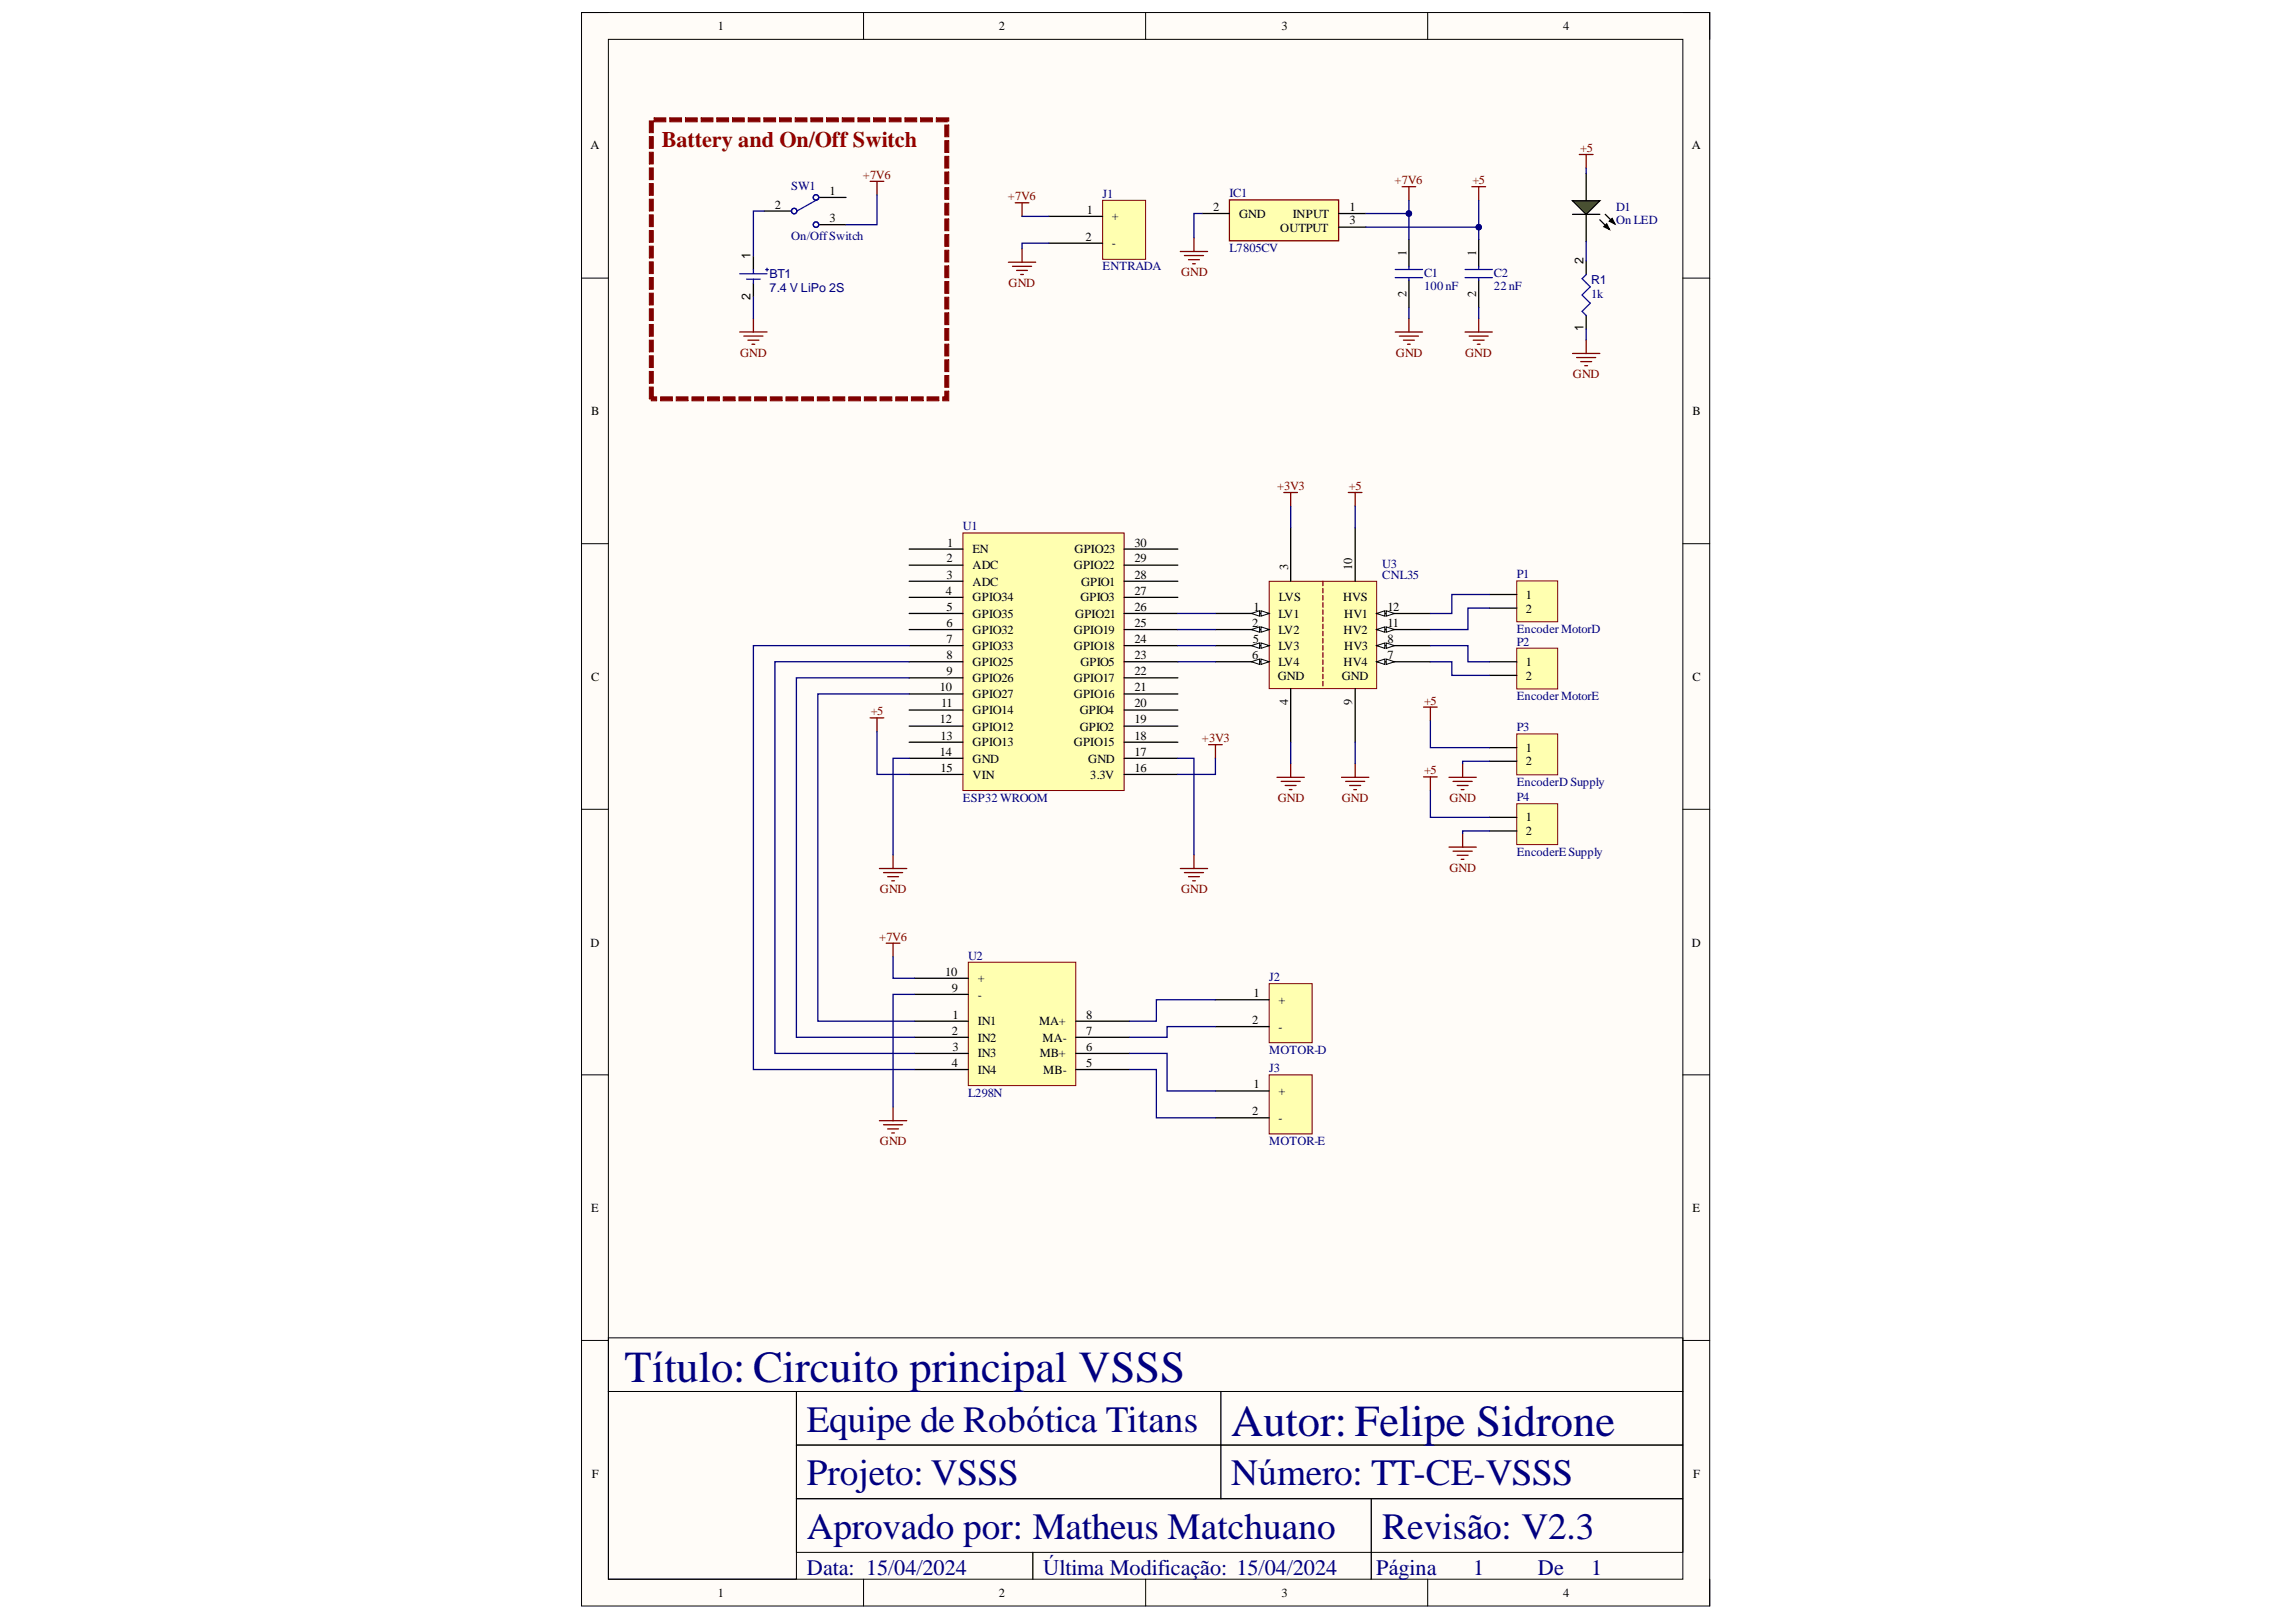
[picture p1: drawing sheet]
<svg xmlns="http://www.w3.org/2000/svg" width="297mm" height="210mm" viewBox="0 0 297 210" stroke-linecap="round" stroke-linejoin="round" font-family="sans-serif">
<defs><g id="words">
<g font-size="5.7" fill="#000080">
<text x="80.8" y="178.8">Título: Circuito principal VSSS</text>
<text x="159.3" y="185.8">Autor:Felipe Sidrone</text>
</g>
<g font-size="4.8" fill="#000080">
<text x="104.4" y="185.3">Equipe de Robótica Titans</text>
<text x="104.4" y="192.2">Projeto: VSSS</text>
<text x="159.3" y="192.2">Número: TT-CE-VSSS</text>
<text x="104.4" y="199.1">Aprovado por: Matheus Matchuano</text>
<text x="178.8" y="199.1">Revisão: V2.3</text>
</g>
<text font-size="2.9" fill="#980000" x="85.6" y="19.1">Battery and On/Off Switch</text>
<g font-size="2.9" fill="#000080">
<text x="104.4" y="203.8">Data: 15/04/2024</text>
<text x="135" y="203.8">Última Modificação: 15/04/2024</text>
<text x="178.1" y="203.8">Página</text>
<text x="190.6" y="203.8">1</text>
<text x="198.9" y="203.8">De</text>
<text x="205.9" y="203.8">1</text>
</g>
<g font-size="1.6">
<text x="92.9" y="3.9">1</text>
<text x="129.2" y="3.9">2</text>
<text x="165.8" y="3.9">3</text>
<text x="202.2" y="3.9">4</text>
<text x="76.4" y="19.3">A</text>
<text x="218.9" y="19.3">A</text>
<text x="100.2" y="27">2</text>
<text x="107.3" y="25.2">1</text>
<text x="107.3" y="28.7">3</text>
<text x="140.6" y="27.7">1</text>
<text x="143.8" y="28.5">+</text>
<text x="156.9" y="27.3">2</text>
<text x="160.3" y="28.2">GND</text>
<text x="165.6" y="30">OUTPUT</text>
<text x="167.2" y="28.2">INPUT</text>
<text x="174.6" y="27.3">1</text>
<text x="174.6" y="29">3</text>
<text x="97.1" y="33.5" transform="rotate(-90 97.1 33.5)">1</text>
<text x="140.5" y="31.1">2</text>
<text x="143.8" y="32">-</text>
<text x="181.9" y="33.1" transform="rotate(-90 181.9 33.1)">1</text>
<text x="191" y="33.1" transform="rotate(-90 191 33.1)">1</text>
<text x="204.8" y="34.1" transform="rotate(-90 204.8 34.1)">2</text>
<text x="97.1" y="38.8" transform="rotate(-90 97.1 38.8)">2</text>
<text x="181.9" y="38.4" transform="rotate(-90 181.9 38.4)">2</text>
<text x="191" y="38.4" transform="rotate(-90 191 38.4)">2</text>
<text x="204.8" y="42.8" transform="rotate(-90 204.8 42.8)">1</text>
<text x="76.5" y="53.7">B</text>
<text x="219" y="53.7">B</text>
<text x="122.5" y="70.7">1</text>
<text x="125.8" y="71.6">EN</text>
<text x="139" y="71.6">GPIO23</text>
<text x="146.8" y="70.7">30</text>
<text x="122.4" y="77">4</text>
<text x="122.5" y="72.8">2</text>
<text x="122.5" y="74.9">3</text>
<text x="125.8" y="73.7">ADC</text>
<text x="125.8" y="75.8">ADC</text>
<text x="125.8" y="77.8">GPIO34</text>
<text x="138.9" y="73.7">GPIO22</text>
<text x="139.8" y="77.8">GPIO3</text>
<text x="139.9" y="75.8">GPIO1</text>
<text x="146.8" y="77">27</text>
<text x="146.8" y="74.9">28</text>
<text x="146.8" y="72.8">29</text>
<text x="165.5" y="77.8">LVS</text>
<text x="166.6" y="73.8" transform="rotate(-90 166.6 73.8)">3</text>
<text x="173.7" y="77.8">HVS</text>
<text x="174.9" y="73.8" transform="rotate(-90 174.9 73.8)">10</text>
<text x="197.4" y="77.5">1</text>
<text x="122.5" y="79">5</text>
<text x="122.5" y="81.1">6</text>
<text x="122.5" y="83.2">7</text>
<text x="125.8" y="79.9">GPIO35</text>
<text x="125.8" y="82.1">GPIO32</text>
<text x="138.9" y="82.1">GPIO19</text>
<text x="139.1" y="79.9">GPIO21</text>
<text x="146.8" y="83.2">24</text>
<text x="146.8" y="81.1">25</text>
<text x="146.8" y="79">26</text>
<text x="162" y="81.1">2</text>
<text x="162.1" y="83.2">5</text>
<text x="162.2" y="79">1</text>
<text x="165.4" y="79.9">LV1</text>
<text x="165.4" y="82.1">LV2</text>
<text x="173.8" y="82.1">HV2</text>
<text x="173.9" y="79.9">HV1</text>
<text x="179.5" y="79">12</text>
<text x="179.5" y="81.1">11</text>
<text x="179.5" y="83.2">8</text>
<text x="197.4" y="79.3">2</text>
<text x="76.5" y="88.1">C</text>
<text x="121.6" y="89.5">10</text>
<text x="122.5" y="85.3">8</text>
<text x="122.5" y="87.4">9</text>
<text x="125.8" y="84.1">GPIO33</text>
<text x="125.8" y="86.2">GPIO25</text>
<text x="125.8" y="88.3">GPIO26</text>
<text x="138.9" y="88.3">GPIO17</text>
<text x="138.9" y="84.1">GPIO18</text>
<text x="139.8" y="86.2">GPIO5</text>
<text x="146.8" y="89.5">21</text>
<text x="146.8" y="87.4">22</text>
<text x="146.8" y="85.3">23</text>
<text x="162" y="85.3">6</text>
<text x="165.3" y="88">GND</text>
<text x="165.4" y="84.1">LV3</text>
<text x="165.4" y="86.2">LV4</text>
<text x="173.6" y="88">GND</text>
<text x="173.8" y="86.2">HV4</text>
<text x="173.9" y="84.1">HV3</text>
<text x="179.5" y="85.3">7</text>
<text x="197.4" y="86.2">1</text>
<text x="197.4" y="88">2</text>
<text x="219" y="88.1">C</text>
<text x="121.6" y="93.6">12</text>
<text x="121.7" y="95.7">13</text>
<text x="121.8" y="91.5">11</text>
<text x="125.8" y="90.3">GPIO27</text>
<text x="125.8" y="92.4">GPIO14</text>
<text x="125.8" y="94.5">GPIO12</text>
<text x="138.9" y="90.3">GPIO16</text>
<text x="139.7" y="94.5">GPIO2</text>
<text x="139.7" y="92.4">GPIO4</text>
<text x="146.8" y="95.7">18</text>
<text x="146.8" y="93.6">19</text>
<text x="146.8" y="91.5">20</text>
<text x="166.6" y="91.3" transform="rotate(-90 166.6 91.3)">4</text>
<text x="174.9" y="91.3" transform="rotate(-90 174.9 91.3)">9</text>
<text x="121.6" y="97.8">14</text>
<text x="121.7" y="99.9">15</text>
<text x="125.8" y="96.6">GPIO13</text>
<text x="125.8" y="98.7">GND</text>
<text x="125.8" y="100.8">VIN</text>
<text x="138.9" y="96.6">GPIO15</text>
<text x="140.8" y="98.7">GND</text>
<text x="141" y="100.8">3.3V</text>
<text x="146.8" y="99.9">16</text>
<text x="146.8" y="97.8">17</text>
<text x="197.4" y="97.3">1</text>
<text x="197.4" y="99">2</text>
<text x="197.4" y="106.3">1</text>
<text x="197.4" y="108.1">2</text>
<text x="76.4" y="122.5">D</text>
<text x="218.9" y="122.5">D</text>
<text x="122.3" y="126.3">10</text>
<text x="123.1" y="128.3">9</text>
<text x="123.2" y="131.9">1</text>
<text x="126.5" y="127.1">+</text>
<text x="126.5" y="129.2">-</text>
<text x="140.5" y="131.9">8</text>
<text x="162.2" y="129.1">1</text>
<text x="165.4" y="129.9">+</text>
<text x="123.1" y="133.9">2</text>
<text x="123.2" y="136">3</text>
<text x="126.5" y="132.7">IN1</text>
<text x="126.5" y="134.8">IN2</text>
<text x="126.5" y="136.8">IN3</text>
<text x="134.5" y="132.7">MA+</text>
<text x="134.5" y="136.8">MB+</text>
<text x="134.9" y="134.8">MA-</text>
<text x="140.5" y="136">6</text>
<text x="140.5" y="133.9">7</text>
<text x="162" y="132.5">2</text>
<text x="165.4" y="133.4">-</text>
<text x="123.1" y="138.1">4</text>
<text x="126.5" y="139">IN4</text>
<text x="135" y="139">MB-</text>
<text x="140.5" y="138.1">5</text>
<text x="162.2" y="140.8">1</text>
<text x="165.4" y="141.7">+</text>
<text x="162" y="144.4">2</text>
<text x="165.4" y="145.2">-</text>
<text x="76.5" y="156.8">E</text>
<text x="219" y="156.8">E</text>
<text x="76.6" y="191.2">F</text>
<text x="219" y="191.2">F</text>
<text x="92.9" y="206.7">1</text>
<text x="129.2" y="206.7">2</text>
<text x="165.8" y="206.7">3</text>
<text x="202.2" y="206.7">4</text>
</g>
<g font-size="1.6" fill="#800000">
<text x="111.6" y="23.1">+7V6</text>
<text x="180.4" y="23.8">+7V6</text>
<text x="190.5" y="23.8">+5</text>
<text x="204.4" y="19.7">+5</text>
<text x="130.4" y="25.9">+7V6</text>
<text x="152.8" y="35.7">GND</text>
<text x="130.5" y="37.1">GND</text>
<text x="95.7" y="46.2">GND</text>
<text x="180.6" y="46.2">GND</text>
<text x="189.6" y="46.2">GND</text>
<text x="203.5" y="49">GND</text>
<text x="165.2" y="63.4">+3V3</text>
<text x="174.5" y="63.4">+5</text>
<text x="112.6" y="92.5">+5</text>
<text x="184.2" y="91.2">+5</text>
<text x="155.5" y="96.1">+3V3</text>
<text x="184.2" y="100.2">+5</text>
<text x="165.3" y="103.7">GND</text>
<text x="173.6" y="103.7">GND</text>
<text x="187.5" y="103.7">GND</text>
<text x="187.5" y="112.8">GND</text>
<text x="113.8" y="115.6">GND</text>
<text x="152.8" y="115.6">GND</text>
<text x="113.7" y="121.7">+7V6</text>
<text x="113.8" y="148.2">GND</text>
</g>
<g font-size="1.6" fill="#000080">
<text x="102.3" y="24.6">SW1</text>
<text x="142.6" y="25.6">J1</text>
<text x="159" y="25.5">IC1</text>
<text x="209.1" y="27.3">D1</text>
<text x="209.1" y="29">On LED</text>
<text x="99.6" y="36">BT1</text>
<text x="102.3" y="31.1">On/OffSwitch</text>
<text x="142.6" y="34.9">ENTRADA</text>
<text x="159" y="32.6">L7805CV</text>
<text x="184.2" y="35.8">C1</text>
<text x="193.3" y="35.8">C2</text>
<text x="99.6" y="37.7">7.4 V LiPo 2S</text>
<text x="184.2" y="37.6">100 nF</text>
<text x="193.3" y="37.6">22 nF</text>
<text x="205.9" y="38.6">1k</text>
<text x="205.9" y="36.8">R1</text>
<text x="124.6" y="68.6">U1</text>
<text x="178.8" y="73.5">U3</text>
<text x="178.8" y="74.9">CNL35</text>
<text x="196.2" y="74.8">P1</text>
<text x="196.2" y="83.6">P2</text>
<text x="196.2" y="81.9">Encoder MotorD</text>
<text x="196.2" y="94.6">P3</text>
<text x="196.2" y="90.6">Encoder MotorE</text>
<text x="196.2" y="101.7">EncoderD Supply</text>
<text x="124.6" y="103.7">ESP32 WROOM</text>
<text x="196.2" y="103.7">P4</text>
<text x="196.2" y="110.8">EncoderE Supply</text>
<text x="125.2" y="124.2">U2</text>
<text x="164.2" y="127">J2</text>
<text x="164.2" y="136.3">MOTOR-D</text>
<text x="125.2" y="141.9">L298N</text>
<text x="164.2" y="138.8">J3</text>
<text x="164.2" y="148.2">MOTOR-E</text>
</g>
</g></defs>
<path d="M75.2 1.6h146v206.2h-146z" fill-rule="evenodd" fill="#fffcf8"/>
<path d="M75.2 1.6h146v206.2h-146z" fill="none" stroke="#000" stroke-width=".13"/>
<path d="M78.7 5.1h139v199.3h-139z" fill-rule="evenodd" fill="#fffcf8"/>
<g fill="none" stroke="#000" stroke-width=".13">
<path d="M75.2 1.6h3.5M78.7 5.1h139v199.3h-139zM111.7 1.6v3.5M148.2 1.6v3.5M184.7 1.6v3.5M217.7 1.6h3.5v3.5M75.2 36h3.5M217.7 36h3.5M75.2 70.4h3.5M217.7 70.4h3.5M75.2 104.7h3.5M217.7 104.7h3.5"/>
<path d="M75.2 139.1h3.5M217.7 139.1h3.5M75.2 173.5h3.5M78.7 173.1h139v7h-139zM217.7 173.5h3.5M78.7 180.1h24.3v24.3h-24.3zM103 180.1h114.7v6.9h-114.7zM103 187h114.7v6.9h-114.7zM103 193.9h114.7v7h-114.7zM111.7 204.4v3.4M148.2 204.4v3.4M184.7 204.4v3.4"/>
<path d="M221.2 204.4v3.4"/>
</g>
<path d="M157.9 180.1v13.8M177.4 193.9v10.5M133.6 200.9v3.5" fill="none" stroke="#000" stroke-width=".17"/>
<path d="M124.6 69h20.8v33.3h-20.8z" fill-rule="evenodd" fill="#ffffb0"/>
<path d="M124.6 69h20.8v33.3h-20.8z" fill="none" stroke="#800000" stroke-width=".13"/>
<g fill="none" stroke="#000" stroke-width=".17">
<path d="M117.6 71.1h7M117.6 73.1h7M117.6 75.2h7M117.6 77.3h7M117.6 79.4h7M145.4 71.1h7M145.4 73.1h7M145.4 75.2h7M145.4 77.3h7M145.4 79.4h7M117.6 81.5h7M117.6 83.6h7"/>
<path d="M117.6 85.6h7M117.6 87.7h7M117.6 89.8h7M117.6 91.9h7M117.6 94h7M117.6 96h7M117.6 98.1h7M145.4 81.5h7M145.4 83.6h7M145.4 85.6h7M145.4 87.7h7M145.4 89.8h7"/>
<path d="M145.4 91.9h7M145.4 94h7M145.4 96h7M145.4 98.1h7M117.6 100.2h7M145.4 100.2h7"/>
</g>
<path d="M142.6 25.9h5.6v7.7h-5.6z" fill-rule="evenodd" fill="#ffffb0"/>
<path d="M142.6 25.9h5.6v7.7h-5.6z" fill="none" stroke="#800000" stroke-width=".13"/>
<path d="M135.7 28h6.9M135.7 31.5h6.9" fill="none" stroke="#000" stroke-width=".17"/>
<path d="M164.2 139.1h5.6v7.6h-5.6z" fill-rule="evenodd" fill="#ffffb0"/>
<path d="M164.2 139.1h5.6v7.6h-5.6z" fill="none" stroke="#800000" stroke-width=".13"/>
<path d="M157.2 141.2h7M157.2 144.7h7" fill="none" stroke="#000" stroke-width=".17"/>
<path d="M164.2 127.3h5.6v7.6h-5.6z" fill-rule="evenodd" fill="#ffffb0"/>
<path d="M164.2 127.3h5.6v7.6h-5.6z" fill="none" stroke="#800000" stroke-width=".13"/>
<path d="M157.2 129.4h7M157.2 132.9h7" fill="none" stroke="#000" stroke-width=".17"/>
<path d="M125.3 124.5h13.9v16h-13.9z" fill-rule="evenodd" fill="#ffffb0"/>
<path d="M125.3 124.5h13.9v16h-13.9z" fill="none" stroke="#800000" stroke-width=".13"/>
<path d="M118.3 126.6h7M118.3 128.7h7M118.3 132.2h7M118.3 134.2h7M118.3 136.3h7M118.3 138.4h7M139.2 132.2h6.9M139.2 134.2h6.9M139.2 136.3h6.9M139.2 138.4h6.9" fill="none" stroke="#000" stroke-width=".17"/>
<g fill="none" stroke="#800000" stroke-width=".17">
<path d="M130.5 33.9h3.5M131 34.5h2.5M131.3 26.2h1.8M131.5 35h1.4M132 35.5h.4M132.2 26.2v1.8M132.2 32.2v1.7M113.8 112.4h3.5M114.3 112.9h2.5M114.8 113.5h1.4M115.4 114h.3M115.5 110.6v1.8"/>
<path d="M114.7 122.1h1.7M115.5 122.1v1.7M113.8 145h3.5M114.3 145.6h2.5M114.8 146.1h1.4M115.4 146.6h.3M115.5 143.3v1.7"/>
</g>
<path d="M159.1 25.9h14.1v5.3h-14.1z" fill-rule="evenodd" fill="#ffffb0"/>
<path d="M152.7 32.5h3.5M153.2 33.1h2.5M153.8 33.6h1.4M154.3 34.1h.3M154.5 30.8v1.7M159.1 25.9h14.1v5.3h-14.1zM189.5 43h3.6M190.1 43.5h2.4M190.6 44h1.4M191.1 44.5h.4M191.3 41.2v1.8" fill="none" stroke="#800000" stroke-width=".17"/>
<path d="M155.5 27.6h3.5M173.2 27.6h3.5M173.2 29.4h3.5M182.3 31v3.5M182.3 36.3v3.5M191.3 31v3.5M191.3 36.3v3.5" fill="none" stroke="#000" stroke-width=".17"/>
<path d="M180.5 34.9h3.5M180.5 35.9h3.5M182.3 34.5v.4M182.3 35.9v.4M189.5 34.9h3.6M189.5 35.9h3.6M191.3 34.5v.4M191.3 35.9v.4" fill="none" stroke="#00f" stroke-width=".17"/>
<path d="M196.2 104h5.3v5.3h-5.3z" fill-rule="evenodd" fill="#ffffb0"/>
<path d="M196.2 104h5.3v5.3h-5.3z" fill="none" stroke="#800000" stroke-width=".13"/>
<path d="M192.7 105.8h3.5M192.7 107.5h3.5" fill="none" stroke="#000" stroke-width=".17"/>
<path d="M196.2 95h5.3v5.3h-5.3z" fill-rule="evenodd" fill="#ffffb0"/>
<path d="M196.2 95h5.3v5.3h-5.3z" fill="none" stroke="#800000" stroke-width=".13"/>
<path d="M192.7 96.8h3.5M192.7 98.5h3.5" fill="none" stroke="#000" stroke-width=".17"/>
<path d="M196.2 83.9h5.3v5.3h-5.3z" fill-rule="evenodd" fill="#ffffb0"/>
<path d="M196.2 83.9h5.3v5.3h-5.3z" fill="none" stroke="#800000" stroke-width=".13"/>
<path d="M192.7 85.6h3.5M192.7 87.4h3.5" fill="none" stroke="#000" stroke-width=".17"/>
<path d="M196.2 75.2h5.3v5.3h-5.3z" fill-rule="evenodd" fill="#ffffb0"/>
<path d="M196.2 75.2h5.3v5.3h-5.3z" fill="none" stroke="#800000" stroke-width=".13"/>
<path d="M192.7 76.9h3.5M192.7 78.7h3.5" fill="none" stroke="#000" stroke-width=".17"/>
<g fill="none" stroke="#800000" stroke-width=".17">
<path d="M181.4 24.2h1.8M182.3 24.2v1.7M190.4 24.2h1.8M191.3 24.2v1.7M180.5 43h3.5M181 43.5h2.5M181.6 44h1.4M182.1 44.5h.3M182.3 41.2v1.8M112.6 92.9h1.7M113.5 92.9v1.8M156.4 96.4h1.7"/>
<path d="M157.2 96.4v1.7"/>
</g>
<path d="M164.2 75.2h13.9v13.9h-13.9z" fill-rule="evenodd" fill="#ffffb0"/>
<path d="M164.2 75.2h13.9v13.9h-13.9z" fill="none" stroke="#800000" stroke-width=".13"/>
<path d="M157.2 79.4h7M167 68.3v6.9" fill="none" stroke="#000" stroke-width=".17"/>
<path d="M163.1 79l1.1 .4-1.1 .3z" fill="#f8fcff"/>
<path d="M163.1 79l1.1 .4-1.1 .3z" fill="none" stroke="#000" stroke-width=".13"/>
<path d="M161.9 79.4l1.1-.4v.7z" fill="#f8fcff"/>
<path d="M161.9 79.4l1.1-.4v.7z" fill="none" stroke="#000" stroke-width=".13"/>
<path d="M157.2 81.5h7" fill="none" stroke="#000" stroke-width=".17"/>
<path d="M163.1 81.1l1.1 .4-1.1 .3z" fill="#f8fcff"/>
<path d="M163.1 81.1l1.1 .4-1.1 .3z" fill="none" stroke="#000" stroke-width=".13"/>
<path d="M161.9 81.5l1.1-.4v.7z" fill="#f8fcff"/>
<path d="M161.9 81.5l1.1-.4v.7z" fill="none" stroke="#000" stroke-width=".13"/>
<path d="M157.2 83.6h7" fill="none" stroke="#000" stroke-width=".17"/>
<path d="M163.1 83.2l1.1 .4-1.1 .3z" fill="#f8fcff"/>
<path d="M163.1 83.2l1.1 .4-1.1 .3z" fill="none" stroke="#000" stroke-width=".13"/>
<path d="M161.9 83.6l1.1-.4v.7z" fill="#f8fcff"/>
<path d="M161.9 83.6l1.1-.4v.7z" fill="none" stroke="#000" stroke-width=".13"/>
<path d="M157.2 85.6h7" fill="none" stroke="#000" stroke-width=".17"/>
<path d="M163.1 85.3l1.1 .3-1.1 .4z" fill="#f8fcff"/>
<path d="M163.1 85.3l1.1 .3-1.1 .4z" fill="none" stroke="#000" stroke-width=".13"/>
<path d="M161.9 85.6l1.1-.3v.7z" fill="#f8fcff"/>
<path d="M161.9 85.6l1.1-.3v.7z" fill="none" stroke="#000" stroke-width=".13"/>
<path d="M175.3 68.3v6.9M178.1 79.4h7M167 89.1v6.9" fill="none" stroke="#000" stroke-width=".17"/>
<path d="M178.1 79.4l1.1-.4v.7z" fill="#f8fcff"/>
<path d="M178.1 79.4l1.1-.4v.7z" fill="none" stroke="#000" stroke-width=".13"/>
<path d="M179.3 79l1.1 .4-1.1 .3z" fill="#f8fcff"/>
<path d="M179.3 79l1.1 .4-1.1 .3z" fill="none" stroke="#000" stroke-width=".13"/>
<path d="M178.1 81.5h7" fill="none" stroke="#000" stroke-width=".17"/>
<path d="M178.1 81.5l1.1-.4v.7z" fill="#f8fcff"/>
<path d="M178.1 81.5l1.1-.4v.7z" fill="none" stroke="#000" stroke-width=".13"/>
<path d="M179.3 81.1l1.1 .4-1.1 .3z" fill="#f8fcff"/>
<path d="M179.3 81.1l1.1 .4-1.1 .3z" fill="none" stroke="#000" stroke-width=".13"/>
<path d="M178.1 83.6h7" fill="none" stroke="#000" stroke-width=".17"/>
<path d="M178.1 83.6l1.1-.4v.7z" fill="#f8fcff"/>
<path d="M178.1 83.6l1.1-.4v.7z" fill="none" stroke="#000" stroke-width=".13"/>
<path d="M179.3 83.2l1.1 .4-1.1 .3z" fill="#f8fcff"/>
<path d="M179.3 83.2l1.1 .4-1.1 .3z" fill="none" stroke="#000" stroke-width=".13"/>
<path d="M178.1 85.6h7" fill="none" stroke="#000" stroke-width=".17"/>
<path d="M178.1 85.6l1.1-.3v.7z" fill="#f8fcff"/>
<path d="M178.1 85.6l1.1-.3v.7z" fill="none" stroke="#000" stroke-width=".13"/>
<path d="M179.3 85.3l1.1 .3-1.1 .4z" fill="#f8fcff"/>
<path d="M179.3 85.3l1.1 .3-1.1 .4z" fill="none" stroke="#000" stroke-width=".13"/>
<path d="M205.2 22.5v3.5M205.2 27.7v3.6M175.3 89.1v7" fill="none" stroke="#000" stroke-width=".17"/>
<g fill="none" stroke="#980000" stroke-width=".17">
<path d="M171.1 75.2v.6M171.1 76.1v.6M171.1 77.1v.6M171.1 78v.6M171.1 78.9v.6M171.1 79.8v.6M171.1 80.8v.6M171.1 81.7v.6M171.1 82.6v.6M171.1 83.6v.5M171.1 84.5v.6M171.1 85.4v.6"/>
<path d="M171.1 86.3v.6M171.1 87.3v.5M171.1 88.2v.6"/>
</g>
<g fill="none" stroke="#800000" stroke-width=".17">
<path d="M166.1 63.7h1.8M167 63.7v1.8M174.4 63.7h1.8M175.3 63.7v1.8M167 98.8v1.8M175.3 98.8v1.8M184.2 91.5h1.7M185.1 91.5v1.8M189.2 98.8v1.8M165.2 100.6h3.5M165.7 101.1h2.5M166.3 101.6h1.4"/>
<path d="M166.8 102.2h.4M173.6 100.6h3.5M174.1 101.1h2.5M174.6 101.6h1.4M175.1 102.2h.4M184.2 100.5h1.7M185.1 100.5v1.8M187.5 100.6h3.5M187.5 109.6h3.5M188 101.1h2.5M188 110.2h2.5M188.5 101.6h1.4"/>
<path d="M188.5 110.7h1.4M189 102.2h.4M189 111.2h.4M189.2 107.9v1.7"/>
</g>
<path d="M203.4 26h3.6l-1.8 1.7z" fill="#00bf00"/>
<g fill="none" stroke="#000" stroke-width=".17">
<path d="M97.5 33.1v1.8M97.5 36.7v1.7M98.9 27.3h3.5M105.9 25.5h3.6M105.9 29.1h3.6M203.4 26h3.6l-1.8 1.7zM203.4 27.7h3.6M205.2 33.8v1.7M207 28.4l1.2 1.3M207.5 29.3l.4-.3 .3 .7zM207.7 27.7l1.2 1.3M208.2 28.6l.4-.3 .3 .7z"/>
<path d="M205.2 40.8v1.8"/>
</g>
<path d="M207.5 29.3l.4-.3 .3 .7zM208.2 28.6l.4-.3 .3 .7z" fill="#000"/>
<g fill="none" stroke="#00f" stroke-width=".17">
<path d="M95.7 35.4h3.5M96.6 36.1h1.8M97.5 34.9v.5M97.5 36.1v.6M99.1 34.9h.3M99.2 34.7v.4M105.9 25.7l-2.8 1.6M205.2 35.5l-.5 .6 1 1-1 1.1 1 1-1 1.1 .5 .5"/>
<circle cx="102.7" cy="27.3" r=".35"/>
<circle cx="105.6" cy="25.5" r=".35"/>
<circle cx="105.6" cy="29.1" r=".35"/>
</g>
<g fill="none" stroke="#800000" stroke-width=".17">
<path d="M204.3 20h1.8M205.2 20v1.8M112.6 23.5h1.7M113.5 23.5v1.7M95.7 43h3.5M96.2 43.5h2.5M96.8 44h1.4M97.3 44.5h.3M97.5 41.2v1.8M203.4 45.7h3.6M204 46.3h2.4M204.5 46.8h1.4"/>
<path d="M205 47.3h.4M205.2 44v1.7M152.7 112.4h3.5M153.2 112.9h2.5M153.8 113.5h1.4M154.3 114h.3M154.5 110.6v1.8"/>
</g>
<path d="M84 50.1h.5v1.5h-.5zM84 48.1h.5v1.5h-.5zM84 46h.5v1.6h-.5zM84 44h.5v1.5h-.5zM84 42h.5v1.5h-.5zM84 40h.5v1.5h-.5zM84 37.9h.5v1.6h-.5zM84 35.9h.5v1.5h-.5zM84 33.9h.5v1.5h-.5zM84 31.9h.5v1.5h-.5zM84 29.8h.5v1.6h-.5zM84 27.8h.5v1.5h-.5zM84 25.8h.5v1.5h-.5zM84 23.8h.5v1.5h-.5zM84 21.7h.5v1.5h-.5zM84 19.7h.5v1.5h-.5zM84 17.7h.5v1.5h-.5zM84 15.7h.5v1.5h-.5zM84.6 15.3h1.5v.5h-1.5zM86.7 15.3h1.5v.5h-1.5zM88.7 15.3h1.5v.5h-1.5zM90.7 15.3h1.5v.5h-1.5zM92.7 15.3h1.6v.5h-1.6zM94.8 15.3h1.5v.5h-1.5zM96.8 15.3h1.5v.5h-1.5zM98.8 15.3h1.5v.5h-1.5zM100.8 15.3h1.6v.5h-1.6zM102.9 15.3h1.5v.5h-1.5zM104.9 15.3h1.5v.5h-1.5zM106.9 15.3h1.6v.5h-1.6zM109 15.3h1.5v.5h-1.5zM111 15.3h1.5v.5h-1.5zM113 15.3h1.5v.5h-1.5zM115 15.3h1.6v.5h-1.6zM117.1 15.3h1.5v.5h-1.5zM119.1 15.3h1.5v.5h-1.5zM121.1 15.3h1.6v.4h-.5v-.2l.3 .3h-1.4zM122.2 16.2h.5v1.5h-.5zM122.2 18.2h.5v1.5h-.5zM122.2 20.2h.5v1.6h-.5zM122.2 22.3h.5v1.5h-.5zM122.2 24.3h.5v1.5h-.5zM122.2 26.3h.5v1.5h-.5zM122.2 28.3h.5v1.6h-.5zM122.2 30.4h.5v1.5h-.5zM122.2 32.4h.5v1.5h-.5zM122.2 34.4h.5v1.5h-.5zM122.2 36.4h.5v1.6h-.5zM122.2 38.5h.5v1.5h-.5zM122.2 40.5h.5v1.5h-.5zM122.2 42.5h.5v1.5h-.5zM122.2 44.5h.5v1.6h-.5zM122.2 46.6h.5v1.5h-.5zM122.2 48.6h.5v1.5h-.5zM122.2 50.6h.5v1.3h-.7v-.5h.5l-.3 .2zM119.9 51.4h1.6v.5h-1.6zM117.9 51.4h1.5v.5h-1.5zM115.9 51.4h1.5v.5h-1.5zM113.9 51.4h1.5v.5h-1.5zM111.8 51.4h1.5v.5h-1.5zM109.8 51.4h1.5v.5h-1.5zM107.8 51.4h1.5v.5h-1.5zM105.7 51.4h1.6v.5h-1.6zM103.7 51.4h1.5v.5h-1.5zM101.7 51.4h1.5v.5h-1.5zM99.7 51.4h1.5v.5h-1.5zM97.6 51.4h1.5v.5h-1.5zM95.6 51.4h1.5v.5h-1.5zM93.6 51.4h1.5v.5h-1.5zM91.5 51.4h1.6v.5h-1.6zM89.5 51.4h1.5v.5h-1.5zM87.5 51.4h1.5v.5h-1.5zM85.5 51.4h1.5v.5h-1.5zM84.3 51.4h.7v.5h-.7z" fill="#800000" stroke="#800000" stroke-width=".13"/>
<path d="M132.2 28h3.5M135.7 31.5h-3.5v.7M155.5 27.6h-1v3.2M182.3 25.9v1.7h-5.6M146.1 138.4h3.5v6.3h7.6M146.1 136.3h4.9v4.9h6.2M157.2 129.4h-7.6v2.8h-3.5M157.2 132.9h-6.2v1.3h-4.9" fill="none" stroke="#000080" stroke-width=".17"/>
<circle cx="182.3" cy="27.6" r=".35" fill="#000080"/>
<circle cx="182.3" cy="27.6" r=".35" fill="none" stroke="#000080" stroke-width=".13"/>
<path d="M191.3 25.9v3.5h-14.6" fill="none" stroke="#000080" stroke-width=".17"/>
<circle cx="191.3" cy="29.4" r=".35" fill="#000080"/>
<circle cx="191.3" cy="29.4" r=".35" fill="none" stroke="#000080" stroke-width=".13"/>
<path d="M182.3 27.6v3.4" fill="none" stroke="#000080" stroke-width=".17"/>
<circle cx="182.3" cy="27.6" r=".35" fill="#000080"/>
<circle cx="182.3" cy="27.6" r=".35" fill="none" stroke="#000080" stroke-width=".13"/>
<path d="M191.3 29.4v1.6" fill="none" stroke="#000080" stroke-width=".17"/>
<circle cx="191.3" cy="29.4" r=".35" fill="#000080"/>
<circle cx="191.3" cy="29.4" r=".35" fill="none" stroke="#000080" stroke-width=".13"/>
<g fill="none" stroke="#000080" stroke-width=".17">
<path d="M97.5 38.4v2.8M98.9 27.3h-1.4v5.8M113.5 25.2v3.9h-4M182.3 39.8v1.4M191.3 39.8v1.4M205.2 21.8v.7M205.2 31.3v2.5M205.2 42.6v1.4M152.4 79.4h4.8M167 65.5v2.8M175.3 65.5v2.8M192.7 76.9h-4.9v2.5h-2.7"/>
<path d="M192.7 78.7h-2.8v2.8h-4.8M113.5 94.7v5.5h4.1M117.6 98.1h-2.1v12.5M117.6 87.7h-14.6v46.5h15.3M117.6 85.6h-17.4v50.7h18.1M117.6 83.6h-20.1v54.8h20.8M117.6 89.8h-11.8v42.4h12.5M152.4 98.1h2.1v12.5M152.4 85.6h4.8M152.4 83.6h4.8M152.4 81.5h4.8M157.2 98.1v2.1h-4.8"/>
<path d="M167 96v2.8M175.3 96.1v2.7M185.1 93.3v3.5h7.6M185.1 85.6h2.7v1.8h4.9M185.1 83.6h4.8v2h2.8M192.7 98.5h-3.5v.3M185.1 102.3v3.5h7.6M192.7 107.5h-3.5v.4M115.5 123.8v2.8h2.8M118.3 128.7h-2.8v14.6"/>
</g>
<use href="#words"/>
</svg>
